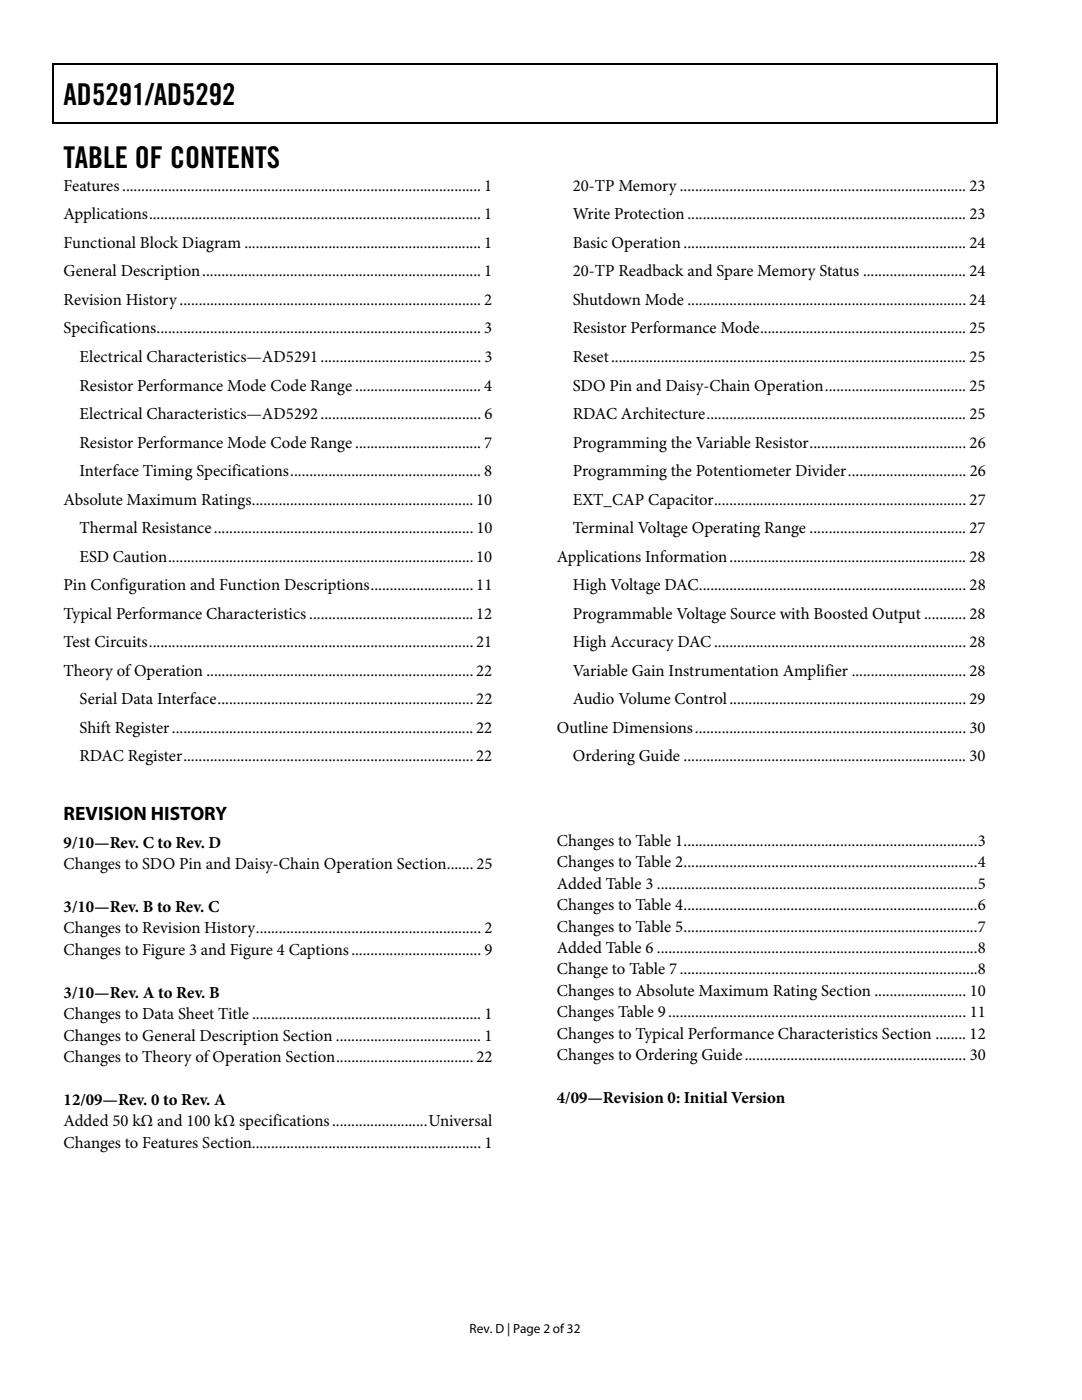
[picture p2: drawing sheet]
<svg xmlns="http://www.w3.org/2000/svg" width="216mm" height="279mm" viewBox="0 0 216 279" stroke-linecap="round" stroke-linejoin="round" font-family="sans-serif">
<defs><g id="words">
<g font-size="6">
<text x="12.7" y="21">AD5291/AD5292</text>
<text x="12.7" y="33.6">TABLE OF CONTENTS</text>
</g>
<text font-size="3.9" x="12.7" y="163.7">REVISION HISTORY</text>
<g font-size="3.3">
<text x="12.7" y="38.1">Features.............................................................................................. 1</text>
<text x="114.3" y="38.1">20-TP Memory........................................................................... 23</text>
<text x="12.7" y="43.8">Applications....................................................................................... 1</text>
<text x="114.3" y="43.8">Write Protection......................................................................... 23</text>
<text x="12.7" y="49.5">Functional Block Diagram .............................................................. 1</text>
<text x="114.3" y="49.5">Basic Operation.......................................................................... 24</text>
<text x="12.7" y="55.2">General Description......................................................................... 1</text>
<text x="114.3" y="55.2">20-TP Readback and Spare Memory Status ........................... 24</text>
<text x="12.7" y="60.9">Revision History............................................................................... 2</text>
<text x="114.3" y="60.9">Shutdown Mode ......................................................................... 24</text>
<text x="12.7" y="66.5">Specifications..................................................................................... 3</text>
<text x="114.3" y="66.5">Resistor Performance Mode...................................................... 25</text>
<text x="15.9" y="72.2">Electrical Characteristics—AD5291.......................................... 3</text>
<text x="15.9" y="77.9">Resistor Performance Mode Code Range ................................. 4</text>
<text x="114.3" y="72.2">Reset............................................................................................. 25</text>
<text x="114.3" y="77.9">SDO Pin and Daisy-Chain Operation..................................... 25</text>
<text x="15.9" y="83.6">Electrical Characteristics—AD5292.......................................... 6</text>
<text x="114.3" y="83.6">RDAC Architecture.................................................................... 25</text>
<text x="15.9" y="89.3">Resistor Performance Mode Code Range ................................. 7</text>
<text x="114.3" y="89.3">Programming the Variable Resistor......................................... 26</text>
<text x="15.9" y="95">Interface Timing Specifications.................................................. 8</text>
<text x="114.3" y="95">Programming the Potentiometer Divider............................... 26</text>
<text x="12.7" y="100.7">Absolute Maximum Ratings..........................................................10</text>
<text x="114.3" y="100.7">EXT_CAP Capacitor.................................................................. 27</text>
<text x="15.9" y="106.4">Thermal Resistance....................................................................10</text>
<text x="114.3" y="106.4">Terminal Voltage Operating Range ......................................... 27</text>
<text x="15.9" y="112.1">ESD Caution................................................................................10</text>
<text x="111.1" y="112.1">Applications Information.............................................................. 28</text>
<text x="12.7" y="117.8">Pin Configuration and Function Descriptions...........................11</text>
<text x="114.3" y="117.8">High Voltage DAC...................................................................... 28</text>
<text x="12.7" y="123.5">Typical Performance Characteristics ...........................................12</text>
<text x="114.3" y="123.5">Programmable Voltage Source with Boosted Output ........... 28</text>
<text x="12.7" y="129.1">Test Circuits.....................................................................................21</text>
<text x="114.3" y="129.1">High Accuracy DAC.................................................................. 28</text>
<text x="12.7" y="134.8">Theory of Operation ......................................................................22</text>
<text x="114.3" y="134.8">Variable Gain Instrumentation Amplifier .............................. 28</text>
<text x="15.9" y="140.5">Serial Data Interface...................................................................22</text>
<text x="114.3" y="140.5">Audio Volume Control.............................................................. 29</text>
<text x="15.9" y="146.2">Shift Register...............................................................................22</text>
<text x="111.1" y="146.2">Outline Dimensions....................................................................... 30</text>
<text x="15.9" y="151.9">RDAC Register............................................................................22</text>
<text x="114.3" y="151.9">Ordering Guide .......................................................................... 30</text>
<text x="12.7" y="169.2">9/10—Rev. C to Rev. D</text>
<text x="12.7" y="173.5">Changes to SDO Pin and Daisy-Chain Operation Section....... 25</text>
<text x="111.1" y="168.8">Changes to Table 1.............................................................................3</text>
<text x="111.1" y="173.1">Changes to Table 2.............................................................................4</text>
<text x="111.1" y="177.4">Added Table 3 ....................................................................................5</text>
<text x="12.7" y="182">3/10—Rev. B to Rev. C</text>
<text x="111.1" y="181.6">Changes to Table 4.............................................................................6</text>
<text x="111.1" y="185.9">Changes to Table 5.............................................................................7</text>
<text x="12.7" y="186.3">Changes to Revision History........................................................... 2</text>
<text x="12.7" y="190.6">Changes to Figure 3 and Figure 4 Captions.................................. 9</text>
<text x="111.1" y="190.2">Added Table 6 ....................................................................................8</text>
<text x="111.1" y="194.5">Change to Table 7..............................................................................8</text>
<text x="12.7" y="199.1">3/10—Rev. A to Rev. B</text>
<text x="12.7" y="203.4">Changes to Data Sheet Title ............................................................ 1</text>
<text x="111.1" y="198.8">Changes to Absolute Maximum Rating Section ........................ 10</text>
<text x="111.1" y="203">Changes Table 9.............................................................................. 11</text>
<text x="12.7" y="207.7">Changes to General Description Section ...................................... 1</text>
<text x="111.1" y="207.3">Changes to Typical Performance Characteristics Section ........ 12</text>
<text x="12.7" y="212">Changes to Theory of Operation Section.................................... 22</text>
<text x="111.1" y="211.6">Changes to Ordering Guide.......................................................... 30</text>
<text x="12.7" y="220.5">12/09—Rev. 0 to Rev. A</text>
<text x="111.1" y="220.2">4/09—Revision 0: Initial Version</text>
<text x="12.7" y="224.8">Added 50 kΩ and 100 kΩ specifications.........................Universal</text>
<text x="12.7" y="229.1">Changes to Features Section............................................................ 1</text>
</g>
<text font-size="2.6" x="93.7" y="266">Rev. D | Page 2 of 32</text>
</g></defs>
<path d="M10.5 12.7h.3v1h-.3zM198.8 12.7h.2v1h-.2zM198.8 12.7h.2v.3h-.2zM198.8 24.4h.2v.3h-.2z" fill="#000"/>
<path d="M10.5 12.8h188.3M10.7 13.7v11M198.9 13.7v11M10.5 24.5h188.3" fill="none" stroke="#000" stroke-width=".25"/>
<use href="#words"/>
</svg>
